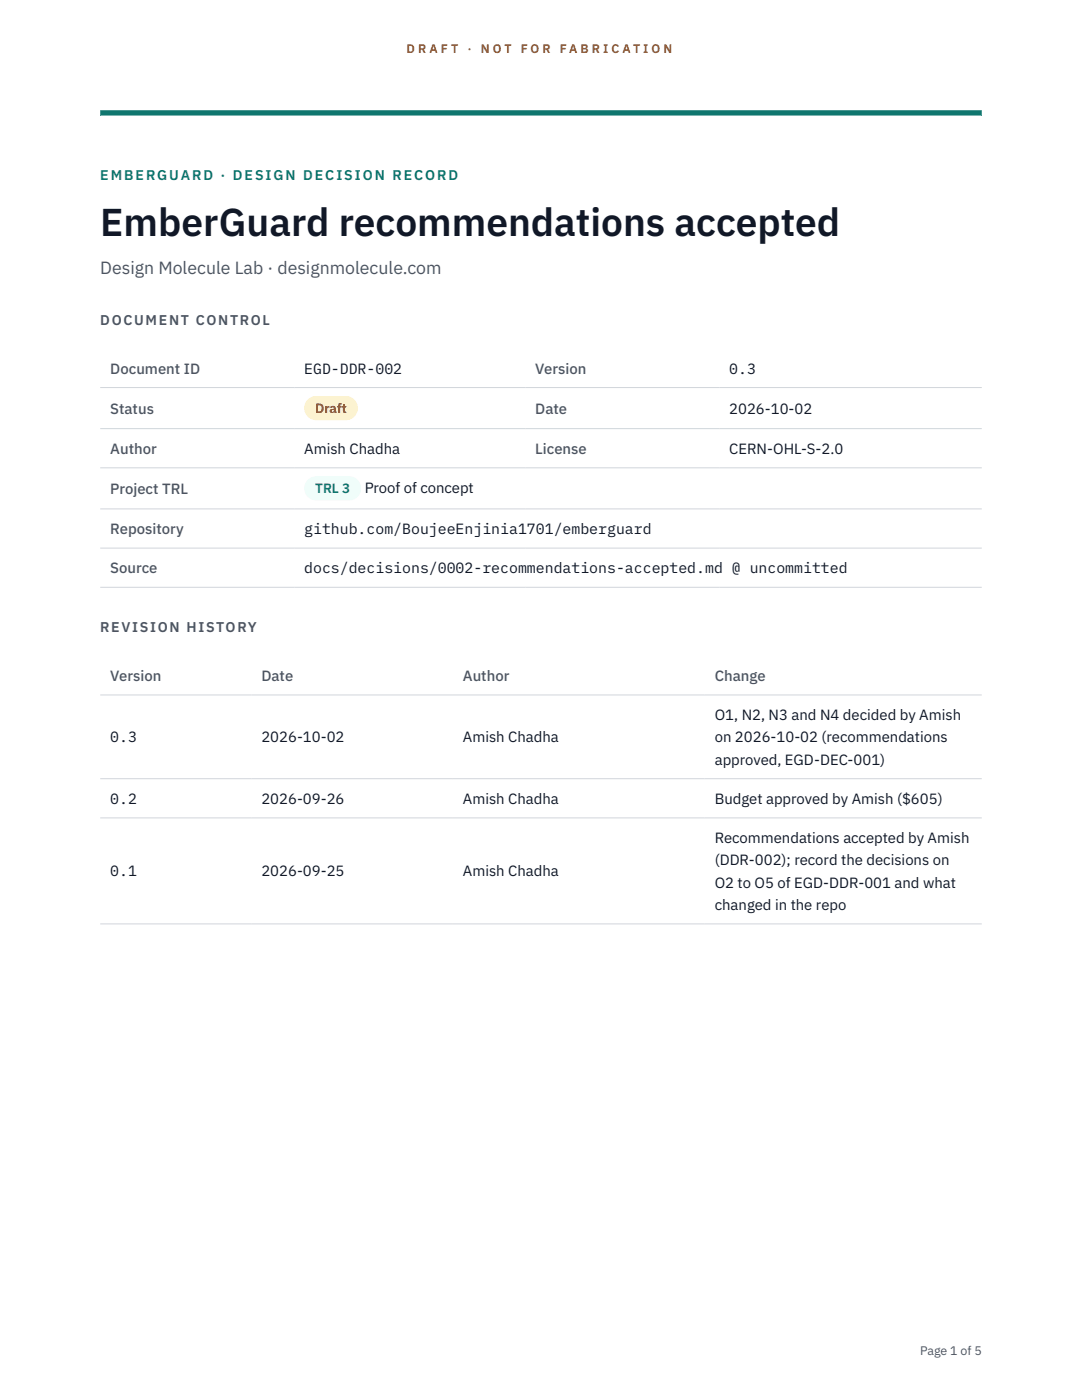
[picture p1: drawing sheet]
<svg xmlns="http://www.w3.org/2000/svg" width="216mm" height="279mm" viewBox="0 0 216 279" stroke-linecap="round" stroke-linejoin="round" font-family="sans-serif">
<defs><g id="words">
<text font-size="7.8" fill="#111827" x="20" y="47.1">EmberGuard recommendations accepted</text>
<text font-size="3.5" fill="#4b5563" x="20" y="54.6">Design Molecule Lab · designmolecule.com</text>
<g font-size="3" fill="#4b5563">
<text x="22" y="74.5">Document ID</text>
<text x="106.8" y="74.5">Version</text>
<text x="22" y="82.6">Status</text>
<text x="106.8" y="82.6">Date</text>
<text x="22" y="90.6">Author</text>
<text x="106.8" y="90.6">License</text>
<text x="22" y="98.6">Project TRL</text>
<text x="22" y="106.6">Repository</text>
<text x="22" y="114.4">Source</text>
<text x="22" y="135.9">Version</text>
<text x="52.2" y="135.9">Date</text>
<text x="92.4" y="135.9">Author</text>
<text x="142.6" y="135.9">Change</text>
</g>
<g font-size="3" fill="#111827">
<text x="60.7" y="74.5">EGD-DDR-002</text>
<text x="145.5" y="74.5">0.3</text>
<text x="145.5" y="82.6">2026-10-02</text>
<text x="60.7" y="90.6">Amish Chadha</text>
<text x="145.5" y="90.6">CERN-OHL-S-2.0</text>
<text x="72.8" y="98.5">Proof of concept</text>
<text x="60.7" y="106.6">github.com/BoujeeEnjinia1701/emberguard</text>
<text x="60.7" y="114.4">docs/decisions/0002-recommendations-accepted.md @ uncommitted</text>
<text x="142.6" y="143.7">O1, N2, N3 and N4 decided by Amish</text>
<text x="22" y="148.2">0.3</text>
<text x="52.2" y="148.2">2026-10-02</text>
<text x="92.4" y="148.2">Amish Chadha</text>
<text x="142.6" y="148.2">on 2026-10-02 (recommendations</text>
<text x="142.6" y="152.6">approved, EGD-DEC-001)</text>
<text x="22" y="160.4">0.2</text>
<text x="52.2" y="160.4">2026-09-26</text>
<text x="92.4" y="160.4">Amish Chadha</text>
<text x="142.6" y="160.4">Budget approved by Amish ($605)</text>
<text x="142.6" y="168.3">Recommendations accepted by Amish</text>
<text x="142.6" y="172.7">(DDR-002); record the decisions on</text>
<text x="22" y="174.9">0.1</text>
<text x="52.2" y="174.9">2026-09-25</text>
<text x="92.4" y="174.9">Amish Chadha</text>
<text x="142.6" y="177.1">O2 to O5 of EGD-DDR-001 and what</text>
<text x="142.6" y="181.6">changed in the repo</text>
</g>
<text font-size="2.8" fill="#0f766e" x="20" y="36">EMBERGUARD · DESIGN DECISION RECORD</text>
<g font-size="2.8" fill="#4b5563">
<text x="20" y="64.8">DOCUMENT CONTROL</text>
<text x="20" y="126.2">REVISION HISTORY</text>
</g>
<text font-size="2.7" fill="#92400e" x="62.9" y="82.5">Draft</text>
<text font-size="2.7" fill="#0f766e" x="62.9" y="98.5">TRL 3</text>
<g font-size="2.5" fill="#b45309">
<text x="81.1" y="10.5">D R A F T</text>
<text x="93.3" y="10.5">·</text>
<text x="95.9" y="10.5">N O T</text>
<text x="103.9" y="10.5">F O R</text>
<text x="111.7" y="10.5">F A B R I C A T I O N</text>
</g>
<text font-size="2.5" fill="#4b5563" x="183.6" y="270.3">Page 1 of 5</text>
</g></defs>
<path d="M20 23.1h175.9zM20 22h175.9v1.1h-175.9z" fill-rule="evenodd" fill="#0f766e"/>
<path d="M20 77.3h175.9M20 85.5h175.9M20 93.4h175.9M20 101.6h175.9M20 109.4h175.9M20 117.2h175.9M20 138.7h175.9M20 155.4h175.9M20 163.2h175.9M20 184.4h175.9" fill="none" stroke="#d1d5db" stroke-width=".2"/>
<path d="M60.7 79h10.7v4.9h-10.7z" fill="#fef3c7"/>
<path d="M60.7 95.1h11.4v4.8h-11.4z" fill="#f0fdfa"/>
<use href="#words"/>
</svg>
